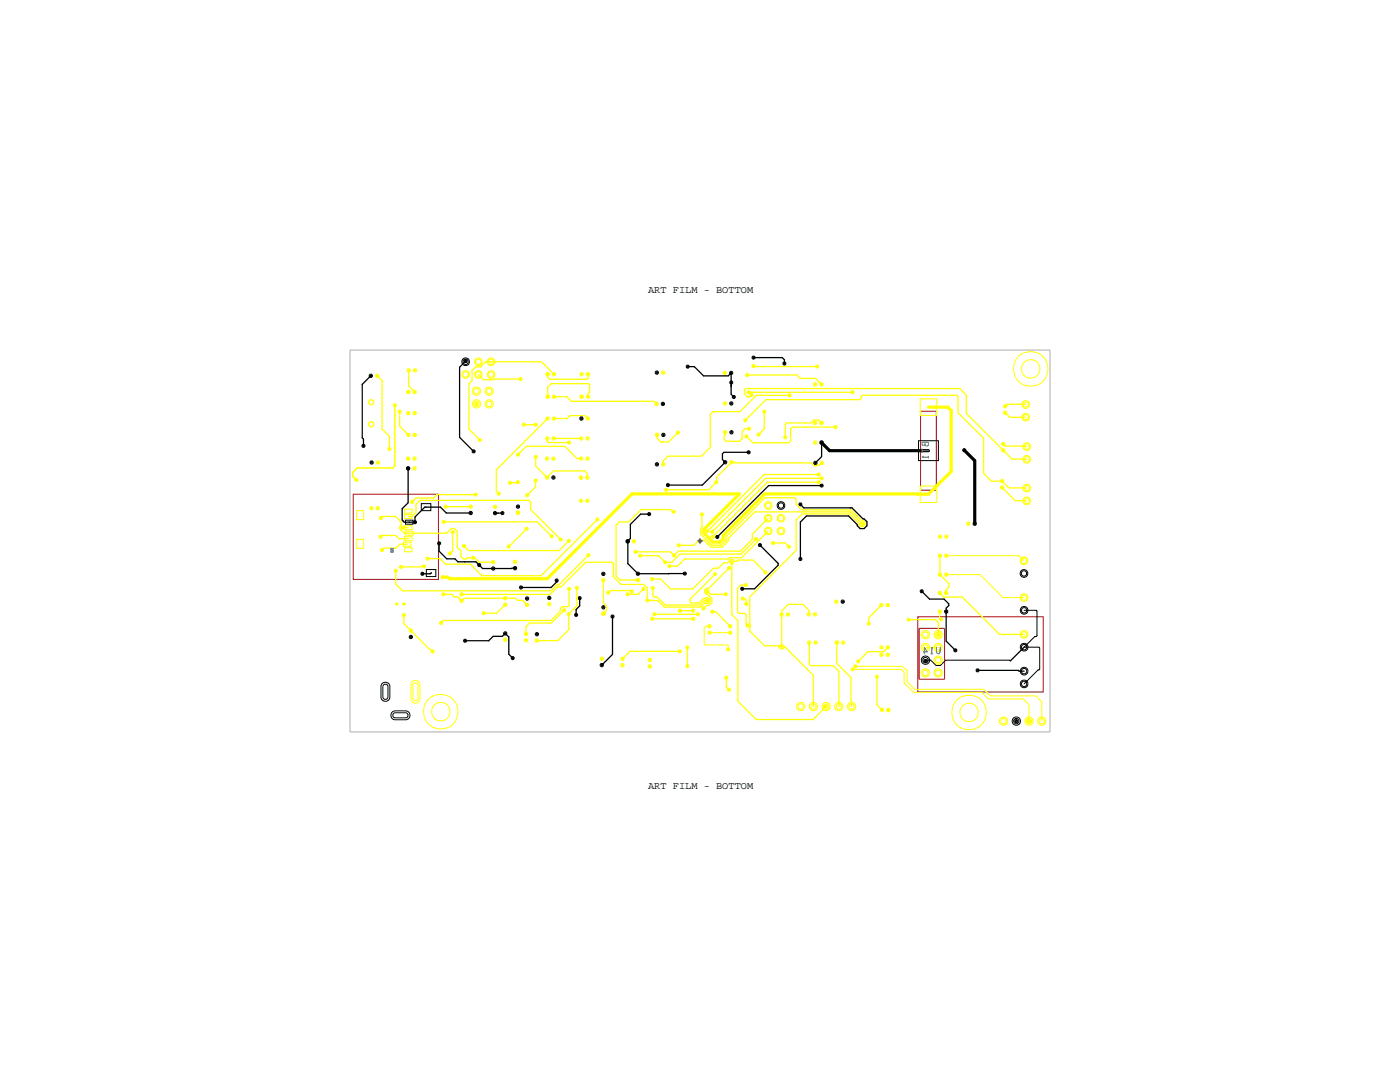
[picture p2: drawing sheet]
<svg xmlns="http://www.w3.org/2000/svg" width="279mm" height="216mm" viewBox="0 0 279 216" stroke-linecap="round" stroke-linejoin="round" font-family="sans-serif">
<defs><g id="words">
<g font-size="2.2" fill="#0097b7">
<text x="184" y="88.2" transform="rotate(90 184 88.2)">BT1</text>
<text x="187.7" y="129.2" transform="rotate(-180 187.7 129.2)">U14</text>
</g>
<g font-size="2.1">
<text x="129.3" y="58.4">ART FILM - BOTTOM</text>
<text x="129.3" y="157.5">ART FILM - BOTTOM</text>
</g>
<text font-size=".9" fill="#0097b7" x="78.5" y="110.3" transform="rotate(-90 78.5 110.3)">CN1</text>
</g></defs>
<!-- layer: Board Outline -->
<path d="M69.8 69.8h139.7zM69.8 69.8v76.2zM209.5 69.8v76.2zM69.8 146h139.7z" fill="none" stroke="#acacac" stroke-width=".2"/>
<!-- layer: Components -->
<path d="M70.5 98.6h17v17h-17zM183.7 97.8h3.2zM183.7 82.1h3.2zM183.7 82.1v15.7zM186.9 82.1v15.7zM183.2 123.1h25v15h-25zM183.4 125.4h5.1zM183.4 125.4v10.1zM183.4 135.5h5.1zM188.5 125.4v10.1z" fill="none" stroke="#a90512" stroke-width=".2"/>
<!-- layer: Nets -->
<g fill="none" stroke="#ff0" stroke-width=".2">
<path d="M75 74.8l.3-.1 .2 .1v.4l-.2 .1-.3-.1zM75.1 74.9l.2-.1 .1 .3h-.1zM81.2 78l.3-.1 .2 .1v.4l-.2 .1-.3-.1zM81.3 78h.4v.4h-.4zM81.3 73.7l.3-.1 .2 .1v.4l-.2 .1-.3-.1zM81.3 78.1h.2l.1 .2-.1 .1zM81.4 78.1h.1l.1 .2-.1 .1zM81.4 73.8l.2-.1 .1 .3-.1 .1zM82.5 78l.3-.1 .2 .1v.4l-.2 .1-.3-.1zM82.6 73.7l.2-.1 .3 .1v.4l-.3 .1-.2-.1zM82.6 78.1h.2l.1 .2-.1 .1zM82.7 73.8l.1-.1 .2 .3-.2 .1z"/>
<path d="M103.7 75.4h.4v.4h-.4zM103.8 75.6l.1-.1 .1 .2-.1 .1zM109 74.4l.3-.1 .2 .1v.5l-.2 .1-.3-.1zM109.1 78.9l.2-.1 .3 .1v.5l-.3 .1-.2-.1zM109.1 74.5h.4v.4h-.4zM109.1 74.6l.2-.1 .1 .3h-.1zM109.2 74.6l.1-.1 .1 .2-.1 .1zM109.2 79.1l.1-.1 .1 .2-.1 .1zM110.3 74.4l.3-.1 .2 .1v.5l-.2 .1-.3-.1zM110.3 78.9l.3-.1 .2 .1v.5l-.2 .1-.3-.1zM110.4 74.6l.2-.1 .1 .2-.1 .1zM110.4 79.1l.2-.1 .1 .2-.1 .1z"/>
<path d="M115.8 74.4l.3-.1 .2 .1v.5l-.2 .1-.3-.1zM115.8 78.9l.3-.1 .2 .1v.5l-.2 .1-.3-.1zM115.9 79.1l.2-.1 .1 .2-.1 .1zM115.9 74.6l.2-.1 .1 .2-.1 .1zM117.1 78.9l.2-.1 .3 .1v.5l-.3 .1-.2-.1zM117.1 74.4l.2-.1 .3 .1v.5l-.3 .1-.2-.1zM117.2 79.1l.1-.1 .2 .2-.2 .1zM117.2 74.6l.1-.1 .2 .2-.2 .1zM132.1 74.1l.3-.1 .2 .1v.5l-.2 .1-.3-.1zM132.2 74.3l.2-.1 .1 .2-.1 .1zM144.4 74.2l.2-.1 .3 .1v.4l-.3 .1-.2-.1zM144.5 74.3h.1l.2 .2-.2 .1z"/>
<path d="M148.9 74.6h.4v.4h-.4zM149 74.7h.1l.2 .2-.2 .1zM149.2 78.1h.4v.4h-.4zM149.2 78.2l.2-.1 .1 .3h-.1zM149.7 78.6h.5v.4h-.5zM149.8 78.7l.2-.1 .1 .3-.1 .1zM150.1 72.8h.5v.4h-.5zM150.2 73l.1-.1 .2 .2-.2 .1zM157.3 78.7h.5v.4h-.5zM157.4 78.8l.2-.1 .1 .3h-.1zM162.4 76.5l.3-.1 .2 .1v.4l-.2 .1-.3-.1zM162.5 76.6l.2-.1 .1 .3h-.1z"/>
<path d="M162.9 72.9h.4v.4h-.4zM162.9 73.1l.2-.1 .1 .2-.1 .1zM163.7 76.5l.3-.1 .2 .1v.4l-.2 .1-.3-.1zM163.8 76.6l.2-.1 .1 .3h-.1zM169.9 78.1h.5v.4h-.5zM170 78.2l.1-.1 .2 .3h-.2zM183.6 79.6h3.3v3.3h-3.3zM70.9 95.5h.4v.5h-.4zM71 95.7l.1-.1 .2 .2-.2 .1zM75.2 92.1l.2-.1 .3 .1v.4l-.3 .1-.2-.1zM75.3 92.2l.1-.1 .2 .3h-.2zM77.5 89.4h.5v.4h-.5z"/>
<path d="M77.6 89.5l.1-.1 .2 .3-.2 .1zM78.6 80.7h.4v.4h-.4zM78.7 80.8l.1-.1 .2 .2-.2 .1zM79.5 81.9h.5v.5h-.5zM79.6 82.1l.2-.1 .1 .2-.1 .1zM81.2 91.3l.2-.1 .3 .1v.4l-.3 .1-.2-.1zM81.2 82.2l.3-.1 .2 .1v.5l-.2 .1-.3-.1zM81.3 86.6l.2-.1 .3 .1v.4l-.3 .1-.2-.1zM81.3 91.4h.1l.2 .2-.2 .1zM81.3 82.4l.2-.1 .1 .2-.1 .1zM81.4 86.7l.1-.1 .2 .3h-.2zM82 99.9h.5v.5h-.5z"/>
<path d="M82.5 91.3l.2-.1 .3 .1v.4l-.3 .1-.2-.1zM82.5 93.2l.2-.1 .3 .1v.5l-.3 .1-.2-.1zM82.5 82.2l.3-.1 .2 .1v.5l-.2 .1-.3-.1zM82.5 86.6h.5v.4h-.5zM82.6 91.4h.1l.2 .2-.2 .1zM82.6 93.4l.1-.1 .2 .2-.2 .1zM82.6 82.4l.2-.1 .1 .2-.1 .1zM82.6 86.7l.2-.1 .1 .3-.1 .1zM82.7 86.7l.1-.1 .1 .3h-.1zM94.7 98.5h.4v.4h-.4zM94.8 98.6l.1-.1 .2 .3-.2 .1zM94.9 80.4h.4v.4h-.4z"/>
<path d="M94.9 80.5l.2-.1 .1 .3-.1 .1zM95.5 87.6h.5v.4h-.5zM95.6 87.7l.2-.1 .1 .3-.1 .1zM99.3 98.3h.5v.4h-.5zM99.4 98.4l.1-.1 .2 .3-.2 .1zM101.6 96.1h.4v.4h-.4zM101.6 96.3l.2-.1 .1 .2-.1 .1zM103.1 96h.5v.4h-.5zM103.1 90.5h.5v.4h-.5zM103.2 96.1l.2-.1 .1 .3-.1 .1zM103.2 90.6h.2l.1 .2-.1 .1zM104.3 84.5h.5v.4h-.5z"/>
<path d="M104.4 84.7l.1-.1 .2 .2-.2 .1zM105 98.6h.4v.4h-.4zM105.1 98.7h.1l.2 .2-.2 .1zM106.7 95.7h.4v.4h-.4zM106.7 84.5h.4v.4h-.4zM106.7 91h.4v.4h-.4zM106.7 95.8l.2-.1 .1 .3h-.1zM106.8 84.7l.1-.1 .2 .2-.2 .1zM106.8 91.1l.1-.1 .2 .3h-.2zM108.9 95.1l.3-.1 .2 .1v.4l-.2 .1-.3-.1zM108.9 91.3l.3-.1 .2 .1v.4l-.2 .1-.3-.1zM109 87.3l.2-.2 .3 .2v.4l-.3 .1-.2-.1z"/>
<path d="M109 83.3l.3-.1 .2 .1v.4l-.2 .1-.3-.1zM109 95.2l.2-.1 .1 .3h-.1zM109 91.4h.2l.1 .2-.1 .1zM109.1 87.4l.1-.1 .2 .3h-.2zM109.1 83.4h.2l.1 .2-.1 .1zM110.2 91.3l.2-.1 .3 .1v.4l-.3 .1-.2-.1zM110.2 87.3l.3-.2 .2 .2v.4l-.2 .1-.3-.1zM110.3 83.3l.2-.1 .3 .1v.4l-.3 .1-.2-.1zM110.3 91.4h.1l.2 .2-.2 .1zM110.4 87.4l.1-.1 .1 .3h-.1zM110.4 83.4h.1l.2 .2-.2 .1zM113.3 88.1h.5v.4h-.5z"/>
<path d="M113.4 88.2l.2-.1 .1 .3-.1 .1zM115.7 95.1l.3-.1 .2 .1v.4l-.2 .1-.3-.1zM115.7 99.7l.3-.1 .2 .1v.4l-.2 .1-.3-.1zM115.7 95.1h.5v.4h-.5zM115.7 91.3l.3-.1 .2 .1v.4l-.2 .1-.3-.1zM115.8 87.3l.2-.1 .2 .1v.4l-.2 .1-.2-.1zM115.8 95.2l.2-.1 .1 .3-.1 .1zM115.8 95.2h.2l.1 .2-.1 .1zM115.8 99.8h.2l.1 .2-.1 .1zM115.9 91.4h.1l.1 .2-.1 .1zM115.9 87.4l.1-.1 .1 .3h-.1zM117 99.7l.2-.1 .3 .1v.4l-.3 .1-.2-.1z"/>
<path d="M117 95.1l.2-.1 .3 .1v.4l-.3 .1-.2-.1zM117 91.3l.3-.1 .2 .1v.4l-.2 .1-.3-.1zM117 87.3l.3-.1 .2 .1v.4l-.2 .1-.3-.1zM117.1 83.3l.2-.1 .3 .1v.4l-.3 .1-.2-.1zM117.1 99.8h.1l.2 .2-.2 .1zM117.1 95.2h.1l.2 .2-.2 .1zM117.1 91.4h.2l.1 .2-.1 .1zM117.1 87.4l.2-.1 .1 .3h-.1zM117.2 83.4h.1l.1 .2-.1 .1zM130.8 80.4l.2-.1 .3 .1v.4l-.3 .1-.2-.1zM130.9 86.5l.2-.1 .3 .1v.5l-.3 .1-.2-.1zM130.9 80.5l.1-.1 .2 .3h-.2z"/>
<path d="M130.9 86.6h.4v.4h-.4zM131 86.7l.1-.1 .2 .2-.2 .1zM132.1 92.4l.3-.1 .2 .1v.5l-.2 .1-.3-.1zM132.2 92.6l.2-.1 .1 .2-.1 .1zM132.7 97.5h.5v.4h-.5zM132.8 97.6h.1l.2 .2-.2 .1zM135.1 86.1h.4v.4h-.4zM135.2 86.2l.1-.1 .1 .3-.1 .1zM142.7 96h.5v.4h-.5zM142.8 96.1l.2-.1 .1 .3-.1 .1zM144.4 80.3l.3-.1 .2 .1v.4l-.2 .1-.3-.1zM144.5 86l.2-.1 .3 .1v.5l-.3 .1-.2-.1z"/>
<path d="M144.5 80.4h.2l.1 .2-.1 .1zM144.6 86.2l.1-.1 .1 .2-.1 .1zM145.7 92l.3-.1 .2 .1v.5l-.2 .1-.3-.1zM145.9 92.2l.1-.1 .1 .2-.1 .1zM148.5 83.7h.5v.4h-.5zM148.6 83.8l.1-.1 .2 .3h-.2zM148.7 86.9h.5v.4h-.5zM148.8 87l.2-.1 .1 .3h-.1zM149.3 85.3h.4v.5h-.4zM149.3 85.5l.2-.1 .1 .2-.1 .1zM151.2 86.5h.4v.4h-.4zM151.3 86.6l.1-.1 .1 .3-.1 .1z"/>
<path d="M152.3 81.9h.5v.4h-.5zM152.4 82.1l.1-.1 .2 .2-.2 .1zM156.5 87h.4v.5h-.4zM156.6 87.2l.1-.1 .2 .2-.2 .1zM162.4 84.2l.3-.1 .2 .1v.4l-.2 .1-.3-.1zM162.4 88.1l.3-.1 .2 .1v.4l-.2 .1-.3-.1zM162.5 84.3l.2-.1 .1 .3h-.1zM162.5 88.2h.2l.1 .2-.1 .1zM163.2 96h.4v.4h-.4zM163.2 94.5h.4v.4h-.4zM163.3 96.1h.1l.1 .2-.1 .1zM163.3 94.6l.1-.1 .1 .3-.1 .1z"/>
<path d="M163.7 84.2l.3-.1 .2 .1v.4l-.2 .1-.3-.1zM163.7 92.1l.3-.1 .2 .1v.5l-.2 .1-.3-.1zM163.8 95.2h.4v.5h-.4zM163.8 84.3l.2-.1 .1 .3h-.1zM163.8 95.4l.2-.1 .1 .2-.1 .1zM163.9 92.3l.1-.1 .1 .2-.1 .1zM166.5 85h.5v.4h-.5zM166.6 85.1h.2l.1 .2-.1 .1zM183.6 97h3.3v3.3h-3.3zM199.7 95.8l.3-.1 .2 .1v.4l-.2 .1-.3-.1zM199.7 97.1l.3-.1 .2 .1v.4l-.2 .1-.3-.1zM199.9 95.9h.1l.1 .2-.1 .1z"/>
<path d="M199.9 97.2l.1-.1 .1 .3h-.1zM200 88.4l.2-.1 .3 .1v.4l-.3 .1-.2-.1zM200 89.6l.2-.1 .3 .1v.5l-.3 .1-.2-.1zM200.1 88.5l.1-.1 .2 .3h-.2zM200.1 89.8l.1-.1 .2 .2-.2 .1zM200.4 80.8l.2-.1 .3 .1v.5l-.3 .1-.2-.1zM200.4 82.1l.2-.1 .3 .1v.5l-.3 .1-.2-.1zM200.5 81l.1-.1 .1 .3h-.1zM200.5 82.3l.1-.1 .1 .2-.1 .1zM204.8 99.9h.1M204.8 99.9h.1zM71.2 107.6h1.4v1.8h-1.4z"/>
<path d="M71.2 101.9h1.4v1.8h-1.4zM73.9 101.2l.2-.1 .3 .1v.4l-.3 .1-.2-.1zM74 101.3h.1l.2 .2-.2 .1zM75.1 101.2l.3-.1 .2 .1v.4l-.2 .1-.3-.1zM75.3 101.3h.1l.1 .2-.1 .1zM75.7 106.9h.5v.4h-.5zM75.8 103.2h.4v.4h-.4zM75.8 107h.1l.2 .2-.2 .1zM75.9 103.3l.1-.1 .1 .3h-.1zM76 109.6h.5v.4h-.5zM76.1 109.7l.1-.1 .2 .2-.2 .1zM78.8 113.7h.4v.4h-.4z"/>
<path d="M78.8 113.8l.2-.1 .1 .3h-.1zM79.8 112.9h.4v.4h-.4zM79.9 113h.1l.2 .2-.2 .1zM80.1 105.1h.5v.4h-.5zM80.2 105.2l.1-.1 .2 .3-.2 .1zM80.5 108.2h1.5v.8h-1.5zM80.7 104.9h1.5v.8h-1.5zM80.7 101.6h1.5v.8h-1.5zM80.7 109.3h1.5v.8h-1.5zM80.7 107.1h1.5v.8h-1.5zM80.7 102.7h1.5v.8h-1.5zM80.9 106h1.5v.8h-1.5z"/>
<path d="M82.1 100.1l.2-.1 .1 .2-.1 .1zM84.4 112.8h.4v.4h-.4zM84.5 112.9h.1l.2 .2-.2 .1zM85.1 111.3h.5v.4h-.5zM85.2 111.4l.1-.1 .2 .2-.2 .1zM88.1 115h.5v.4h-.5zM88.2 115.1l.1-.1 .2 .2-.2 .1zM88.3 118.4h.4v.4h-.4zM88.3 103.9h.5v.4h-.5zM88.3 118.5l.2-.1 .1 .3-.1 .1zM88.4 104h.1l.2 .2-.2 .1zM88.7 100.9h.5v.4h-.5z"/>
<path d="M88.8 101l.1-.1 .2 .3-.2 .1zM89.6 110.2h.5v.4h-.5zM89.7 110.4l.1-.1 .2 .2-.2 .1zM90.1 106h.5v.4h-.5zM90.2 106.1l.2-.1 .1 .3-.1 .1zM91.9 118.4l.2-.1 .3 .1v.4l-.3 .1-.2-.1zM91.9 119.6l.2-.1 .3 .1v.5l-.3 .1-.2-.1zM92 118.5h.1l.1 .2-.1 .1zM92 119.8l.1-.1 .1 .2-.1 .1zM92.4 108.8h.4v.4h-.4zM92.5 108.9l.1-.1 .2 .2-.2 .1zM93.7 100.9l.2-.1 .3 .1v.4l-.3 .1-.2-.1z"/>
<path d="M93.8 101l.1-.1 .2 .3h-.2zM94.2 111.1h.4v.4h-.4zM94.3 111.2l.1-.1 .2 .3-.2 .1zM98.2 111.9l.2-.1 .3 .1v.5l-.3 .1-.2-.1zM98.3 112.1l.1-.1 .2 .2-.2 .1zM98.6 100.9l.2-.1 .2 .1v.5l-.2 .1-.2-.1zM98.7 101.1l.1-.1 .1 .2-.1 .1zM100.6 119.1l.2-.1 .3 .1v.5l-.3 .1-.2-.1zM100.7 119.3l.1-.1 .2 .2-.2 .1zM101.3 108.8h.5v.4h-.5zM101.4 109l.1-.1 .2 .2-.2 .1zM102.5 111.9l.3-.1 .2 .1v.4l-.2 .1-.3-.1z"/>
<path d="M102.6 112h.2l.1 .2-.1 .1zM103.1 102.1l.3-.1 .2 .1v.5l-.2 .1-.3-.1zM103.1 102.1h.5v.4h-.5zM103.2 102.2l.2-.1 .1 .2-.1 .1zM103.2 102.3l.2-.1 .1 .2-.1 .1zM104.9 105.3h.4v.4h-.4zM105 105.4l.1-.1 .2 .3-.2 .1zM109.9 106.8h.4v.4h-.4zM109.9 106.9h.2l.1 .2-.1 .1zM111.7 107.4h.4v.5h-.4zM111.8 107.6l.1-.1 .2 .2-.2 .1zM113.3 107.7h.4v.4h-.4z"/>
<path d="M113.3 117.3h.5v.4h-.5zM113.4 107.8h.1l.2 .2-.2 .1zM113.4 117.4l.2-.1 .1 .3-.1 .1zM114.9 117.1h.5v.4h-.5zM115 117.2l.1-.1 .2 .3-.2 .1zM117.2 110.6h.5v.4h-.5zM117.3 110.7l.1-.1 .2 .3h-.2zM119 103.4h.4v.5h-.4zM119.1 103.6l.1-.1 .2 .2-.2 .1zM120.2 115.6l.2-.2 .3 .2v.4l-.3 .1-.2-.1zM120.3 115.7l.1-.1 .1 .3h-.1zM121.2 118h.4v.4h-.4z"/>
<path d="M121.2 118.2l.2-.1 .1 .2-.1 .1zM125 118.4h.5v.4h-.5zM125.1 118.5l.2-.1 .1 .3h-.1zM125.8 117.8h.5v.4h-.5zM125.9 117.9h.2l.1 .2-.1 .1zM126.3 107.8l.2-.1 .3 .1v.4l-.3 .2-.2-.2zM126.4 107.9h.1l.2 .2-.2 .1zM126.6 109.9h.5v.4h-.5zM126.7 110h.1l.2 .2-.2 .1zM127.1 115.5l.2-.1 .3 .1v.5l-.3 .1-.2-.1zM127.2 115.7l.1-.1 .1 .2-.1 .1zM127.6 110.7h.4v.4h-.4z"/>
<path d="M127.6 110.8l.2-.1 .1 .3h-.1zM128.2 117.3h.5v.4h-.5zM128.3 117.4h.1l.2 .2-.2 .1zM128.9 119.6h.5v.4h-.5zM129 119.7h.2l.1 .2-.1 .1zM129.9 115.3h.5v.5h-.5zM130 115.5l.1-.1 .2 .2-.2 .1zM130.1 117.1h.4v.4h-.4zM130.1 117.2h.2l.1 .2-.1 .1zM132.5 112h.5v.4h-.5zM132.6 112.1l.1-.1 .2 .3-.2 .1zM133.4 112.8h.4v.4h-.4z"/>
<path d="M133.4 112.9l.2-.1 .1 .2-.1 .1zM134.2 101.9h.5v.4h-.5zM134.3 110.6h.4v.4h-.4zM134.3 102l.2-.1 .1 .3-.1 .1zM134.4 110.7h.1l.2 .2-.2 .1zM135.2 108.6h.5v.4h-.5zM135.3 108.7l.1-.1 .2 .3-.2 .1zM139.9 102.4h.4v.5h-.4zM139.9 102.6l.2-.1 .1 .2-.1 .1zM140.9 119.6h.4v.4h-.4zM141 105.8h.4v.4h-.4zM141 119.8l.1-.1 .2 .2-.2 .1z"/>
<path d="M141 117.8h.4v.4h-.4zM141 105.9l.2-.1 .1 .3-.1 .1zM141 117.9l.2-.1 .1 .3h-.1zM141.9 105.9h.5v.4h-.5zM142 106h.1l.2 .2-.2 .1zM142 106.9h.5v.4h-.5zM142.1 107l.2-.1 .1 .3-.1 .1zM142.5 114.4h.4v.4h-.4zM142.6 114.5l.1-.1 .2 .2-.2 .1zM144.6 118.4h.4v.4h-.4zM144.7 118.5l.1-.1 .2 .3h-.2zM145.3 113.1h.4v.5h-.4z"/>
<path d="M145.3 113.3l.2-.1 .1 .2-.1 .1zM145.8 112h.5v.5h-.5zM145.9 112.2l.1-.1 .2 .2-.2 .1zM148 119.2h.5v.5h-.5zM148.1 119.4l.1-.1 .2 .2-.2 .1zM148.6 116.5h.5v.5h-.5zM148.7 116.7l.1-.1 .2 .2-.2 .1zM150.7 107.3h.4v.5h-.4zM150.8 107.5l.1-.1 .2 .2-.2 .1zM152.5 114h.5v.4h-.5zM152.6 114.1h.2l.1 .2-.1 .1zM154 108.1h.5v.5h-.5z"/>
<path d="M154.1 108.3l.2-.1 .1 .2-.1 .1zM157.2 108.9h.5v.4h-.5zM157.3 109l.2-.1 .1 .3-.1 .1zM166.7 119.8l.2-.1 .3 .1v.5l-.3 .1-.2-.1zM166.8 120l.1-.1 .2 .2-.2 .1zM171.8 104.3h.5v.4h-.5zM171.9 104.4l.2-.1 .1 .3-.1 .1zM187.3 118.1l.2-.1 .3 .1v.4l-.3 .1-.2-.1zM187.3 114.4l.3-.1 .2 .1v.5l-.2 .1-.3-.1zM187.3 110.7l.3-.1 .2 .1v.4l-.2 .1-.3-.1zM187.4 106.9l.2-.2 .3 .2v.4l-.3 .1-.2-.1zM187.4 118.2h.1l.2 .2-.2 .1z"/>
<path d="M187.4 114.6l.2-.1 .1 .2-.1 .1zM187.4 110.8l.2-.1 .1 .3h-.1zM187.5 107l.1-.1 .1 .3h-.1zM188.6 118.1l.2-.1 .3 .1v.4l-.3 .1-.2-.1zM188.6 114.4l.2-.1 .3 .1v.5l-.3 .1-.2-.1zM188.6 110.7l.2-.1 .3 .1v.4l-.3 .1-.2-.1zM188.6 106.9l.3-.2 .2 .2v.4l-.2 .1-.3-.1zM188.7 118.2h.1l.2 .2-.2 .1zM188.7 114.6l.1-.1 .2 .2-.2 .1zM188.7 110.8l.1-.1 .2 .3h-.2zM188.7 107l.2-.1 .1 .3h-.1zM188.8 114.7h6.8z"/>
<path d="M188.8 110.9h14.5zM193 104.3l.3-.1 .2 .1v.4l-.2 .1-.3-.1zM193.1 104.4l.2-.1 .1 .3-.1 .1zM195.6 114.7l4.6 4.5zM200.2 119.2h4.2zM203.3 110.9l.1 .2zM203.4 111.1h.1M203.5 111.1l.9 .8zM79 120.4h.4v.3h-.4zM79 120.4l.2-.1 .1 .3-.1 .1zM80.4 122.5h.4v.5h-.4zM80.4 122.7l.2-.1 .1 .2-.1 .1z"/>
<path d="M80.5 120.4h.3v.3h-.3zM80.5 120.4l.1-.1 .2 .3-.2 .1zM81.7 125.6l.3-.1 .2 .1v.5l-.2 .1-.3-.1zM81.9 125.8l.1-.1 .1 .2-.1 .1zM82.4 135.9a.9 .9 0 0 1 1.4 .7v2.8a.89 .89 0 0 1-.9 .9 .89 .89 0 0 1-.9-.9v-2.8l.1-.4zM82.5 136.4l.6-.1 .2 .1 .1 .4v2.5l-.1 .3-.2 .2-.6-.2-.1-.3zM86.1 129.8h.5v.4h-.5zM86.2 129.9l.2-.1 .1 .3-.1 .1zM87.8 124.1h.4v.4h-.4zM87.9 124.2l.1-.1 .2 .3-.2 .1zM96.3 122.1h.4v.5h-.4zM96.4 122.3l.1-.1 .2 .2-.2 .1z"/>
<path d="M100.6 127.4l.2-.1 .3 .1v.5l-.3 .1-.2-.1zM100.6 120.4l.2-.1 .3 .1v.5l-.3 .1-.2-.1zM100.7 127.6l.1-.1 .2 .2-.2 .1zM100.7 120.6l.1-.1 .2 .2-.2 .1zM104.7 127.5l.3-.1 .2 .1v.5l-.2 .1-.3-.1zM104.7 126.3l.3-.1 .2 .1v.4l-.2 .1-.3-.1zM104.8 127.7l.2-.1 .1 .2-.1 .1zM104.8 126.4l.2-.1 .1 .3-.1 .1zM104.9 120.5l.3-.1 .2 .1v.4l-.2 .1-.3-.1zM105.1 120.6l.1-.1 .1 .3-.1 .1zM106.9 127.6l.2-.1 .3 .1v.4l-.3 .1-.2-.1zM107 127.7h.1l.2 .2-.2 .1z"/>
<path d="M109.4 120.3l.2-.1 .3 .1v.5l-.3 .1-.2-.1zM109.5 120.5l.1-.1 .2 .2-.2 .1zM112.4 121.6h.4v.4h-.4zM112.4 121.7l.2-.1 .1 .2-.1 .1zM113.3 122.3h.4v.5h-.4zM113.3 122.5l.2-.1 .1 .2-.1 .1zM119.8 131.2l.3-.1 .2 .1v.5l-.2 .1-.3-.1zM120 131.4l.1-.1 .1 .2-.1 .1zM120.2 122.2l.2-.1 .3 .1v.5l-.3 .1-.2-.1zM120.2 122.2h.5v.5h-.5zM120.3 122.4l.1-.1 .2 .2-.2 .1zM124 131.2l.2-.1 .3 .1v.5l-.3 .1-.2-.1z"/>
<path d="M124 132.5l.2-.1 .3 .1v.5l-.3 .1-.2-.1zM124.1 131.4l.1-.1 .2 .2-.2 .1zM124.1 132.7l.1-.1 .2 .2-.2 .1zM129.4 132.7l.3-.1 .2 .1v.5l-.2 .1-.3-.1zM129.4 131.5l.3-.1 .2 .1v.4l-.2 .1-.3-.1zM129.5 132.9l.2-.1 .1 .2-.1 .1zM129.5 131.6l.2-.1 .1 .3-.1 .1zM129.9 123.3h.5v.4h-.5zM130 123.4l.2-.1 .1 .3h-.1zM130.4 122.4h.4v.4h-.4zM130.5 122.5l.1-.1 .2 .3h-.2zM135.4 129.8h.5v.4h-.5z"/>
<path d="M135.5 121.6h.4v.5h-.4zM135.5 129.9l.2-.1 .1 .3h-.1zM135.5 121.8l.2-.1 .1 .2-.1 .1zM136.9 129h.5v.4h-.5zM136.9 132.7h.5v.4h-.5zM137 129.1l.2-.1 .1 .3-.1 .1zM137 132.9l.2-.1 .1 .2-.1 .1zM138.1 121.6h.5v.5h-.5zM138.1 123.3h.5v.4h-.5zM138.2 121.8l.1-.1 .2 .2-.2 .1zM138.2 123.4l.2-.1 .1 .3h-.1zM139 122.4h.5v.4h-.5z"/>
<path d="M139.1 122.5l.1-.1 .2 .3h-.2zM140.2 121.2h.4v.4h-.4zM140.3 121.3h.1l.1 .2-.1 .1zM140.5 128.5l.3 .2zM140.5 125.3v3.2zM140.8 128.7h4.4zM140.8 125h.8zM140.8 125l-.3 .3zM141.4 124.7l.2-.1 .2 .1v.5l-.2 .1-.2-.1zM141.4 126l.2-.1 .2 .1v.5l-.2 .1-.2-.1zM141.5 124.9l.1-.1 .1 .2-.1 .1zM141.5 126.2l.1-.1 .1 .2-.1 .1z"/>
<path d="M141.6 126.2h3.6zM141.9 121.9h.5v.4h-.5zM142 122l.2-.1 .1 .2-.1 .1zM144.7 135h.5v.4h-.5zM144.8 135.2l.2-.1 .1 .2-.1 .1zM145.1 129.4h.5v.4h-.5zM145.2 128.7l.1 .1zM145.2 129.5l.1-.1 .2 .3h-.2zM145.2 126.2h.1M145.2 126.2h.5zM145.2 137.4h.5v.4h-.5zM145.3 137.5h.2l.1 .2-.1 .1z"/>
<path d="M145.3 128.8v.8zM145.5 124.7l.2-.1 .3 .1v.5l-.3 .1-.2-.1zM145.5 126l.2-.1 .3 .1v.5l-.3 .1-.2-.1zM145.6 124.9l.1-.1 .2 .2-.2 .1zM145.6 126.2l.1-.1 .2 .2-.2 .1zM148.7 120.3h.5v.4h-.5zM148.8 120.4l.1-.1 .2 .3-.2 .1zM149 124.6h.4v.4h-.4zM149 124.7h.2l.1 .2-.1 .1zM155.7 122.4l.3-.1 .2 .1v.4l-.2 .1-.3-.1zM155.8 128.7h.4v.4h-.4zM155.8 122.5h.2l.1 .2-.1 .1z"/>
<path d="M155.9 128.8l.1-.1 .2 .3-.2 .1zM157 122.4l.3-.1 .2 .1v.4l-.2 .1-.3-.1zM157.1 122.5h.2l.1 .2-.1 .1zM161.1 122.4l.3-.1 .2 .1v.4l-.2 .1-.3-.1zM161.2 128l.3-.1 .2 .1v.4l-.2 .1-.3-.1zM161.2 122.5l.2-.1 .1 .3h-.1zM161.4 128.1h.1l.1 .2-.1 .1zM162.4 122.4l.3-.1 .2 .1v.4l-.2 .1-.3-.1zM162.5 128l.3-.1 .2 .1v.4l-.2 .1-.3-.1zM162.5 122.5l.2-.1 .1 .3h-.1zM162.6 128.1h.2l.1 .2-.1 .1zM166.8 128l.2-.1 .3 .1v.4l-.3 .1-.2-.1z"/>
<path d="M166.8 128h.4v.4h-.4zM166.9 128.1l.1-.1 .2 .3-.2 .1zM166.9 128.1h.1l.1 .2-.1 .1zM168 128l.3-.1 .2 .1v.4l-.2 .1-.3-.1zM168.1 128.1h.2l.1 .2-.1 .1zM169.9 133.4h.5v.4h-.5zM170 133.5l.2-.1 .1 .2-.1 .1zM170.2 133.6h9.7zM170.5 132.7h.4v.5h-.4zM170.5 132.9l.2-.1 .1 .2-.1 .1zM170.7 133h9.4zM171.1 131.7h.4v.5h-.4z"/>
<path d="M171.1 131.9l.2-.1 .1 .2-.1 .1zM173.2 124.2h.4v.4h-.4zM173.2 124.3h.2l.1 .2-.1 .1zM174.8 134.8h.4v.4h-.4zM174.9 135l.1-.1 .2 .2-.2 .1zM175.6 120.5l.3-.1 .2 .1v.5l-.2 .1-.3-.1zM175.7 130.4l.2-.1 .3 .1v.5l-.3 .1-.2-.1zM175.7 129l.2-.2 .3 .2v.4l-.3 .1-.2-.1zM175.8 120.7l.1-.1 .1 .2-.1 .1zM175.8 130.6l.1-.1 .1 .2-.1 .1zM175.8 129.1l.1-.1 .1 .3h-.1zM176.9 120.5l.3-.1 .2 .1v.5l-.2 .1-.3-.1z"/>
<path d="M176.9 129l.3-.2 .2 .2v.4l-.2 .1-.3-.1zM176.9 130.4l.3-.1 .2 .1v.5l-.2 .1-.3-.1zM177 120.7l.2-.1 .1 .2-.1 .1zM177 129.1l.2-.1 .1 .3h-.1zM177 130.6l.2-.1 .1 .2-.1 .1zM179.9 133.6l.5 .5zM180.1 133l.9 .9zM180.4 136.3l1.9 1.9zM180.4 134.1v2.2zM181 136l1.6 1.5zM181 133.9v2.1zM181.1 123.4h.4v.5h-.4z"/>
<path d="M181.2 123.6l.1-.1 .2 .2-.2 .1zM182.3 138.2h13.6zM182.6 137.5h13.7zM187 126.4h.5v.5h-.5zM187.1 126.6l.2-.1 .1 .2-.1 .1zM187.3 121.8l.3-.1 .2 .1v.5l-.2 .1-.3-.1zM187.4 122l.2-.1 .1 .2-.1 .1zM187.6 123.3l.2 .3zM187.6 122v1.3zM187.6 123.4h.4v.4h-.4zM187.7 123.5l.1-.1 .2 .3h-.2zM195.9 138.2l1.3 1.3z"/>
<path d="M196.3 137.5l1.3 1.4zM197.2 139.5h7zM197.6 138.9h9.1zM204.2 139.5l1.2 1.1zM206.7 138.9l1.2 1.2zM164.6 140.8h.4v.4h-.4zM164.7 140.9l.1-.1 .2 .3h-.2zM175.8 141.4l.2-.1 .3 .1v.5l-.3 .1-.2-.1zM175.9 141.6l.1-.1 .2 .2-.2 .1zM177 141.4l.3-.1 .2 .1v.5l-.2 .1-.3-.1zM177.1 141.5h.4v.5h-.4zM177.1 141.7l.2-.1 .1 .2-.1 .1z"/>
<path d="M177.2 141.6l.1-.1 .1 .2-.1 .1zM205.1 143.7h.5v.4h-.5zM205.2 143.8l.2-.1 .1 .3-.1 .1zM205.4 140.6v3.3zM207.9 140.1v3.8z"/>
<circle cx="92.9" cy="74.7" r=".54"/>
<circle cx="92.9" cy="74.7" r=".77"/>
<circle cx="95.1" cy="78.1" r=".54"/>
<circle cx="95.1" cy="78.1" r=".83"/>
<circle cx="95.5" cy="72.2" r=".54"/>
<circle cx="95.5" cy="74.7" r=".54"/>
<circle cx="95.5" cy="74.7" r=".77"/>
<circle cx="95.5" cy="72.2" r=".77"/>
<circle cx="97.6" cy="78.1" r=".54"/>
<circle cx="97.6" cy="78.1" r=".83"/>
<circle cx="98" cy="72.2" r=".54"/>
<circle cx="98" cy="74.7" r=".54"/>
<circle cx="98" cy="72.2" r=".77"/>
<circle cx="98" cy="74.7" r=".77"/>
<circle cx="205.7" cy="73.6" r="3.5"/>
<circle cx="205.7" cy="73.6" r="1.84"/>
<circle cx="74.1" cy="84.7" r=".5"/>
<circle cx="74.1" cy="80.3" r=".5"/>
<circle cx="95.1" cy="80.6" r=".54"/>
<circle cx="95.1" cy="80.6" r=".83"/>
<circle cx="97.6" cy="80.6" r=".54"/>
<circle cx="97.6" cy="80.6" r=".83"/>
<circle cx="204.7" cy="83.3" r=".54"/>
<circle cx="204.7" cy="80.7" r=".54"/>
<circle cx="204.7" cy="80.7" r=".77"/>
<circle cx="204.7" cy="83.3" r=".77"/>
<circle cx="204.9" cy="97.4" r=".54"/>
<circle cx="204.9" cy="99.9" r=".54"/>
<circle cx="204.9" cy="99.9" r=".77"/>
<circle cx="204.9" cy="97.4" r=".77"/>
<circle cx="204.9" cy="89.1" r=".54"/>
<circle cx="204.9" cy="91.7" r=".54"/>
<circle cx="204.9" cy="89.1" r=".77"/>
<circle cx="204.9" cy="91.7" r=".77"/>
<circle cx="153.3" cy="100.9" r=".54"/>
<circle cx="153.3" cy="103.4" r=".54"/>
<circle cx="153.3" cy="106" r=".54"/>
<circle cx="153.3" cy="106" r=".77"/>
<circle cx="153.3" cy="103.4" r=".77"/>
<circle cx="153.3" cy="100.9" r=".77"/>
<circle cx="155.9" cy="106" r=".54"/>
<circle cx="155.9" cy="103.4" r=".54"/>
<circle cx="155.9" cy="103.4" r=".77"/>
<circle cx="155.9" cy="106" r=".77"/>
<circle cx="204.4" cy="111.9" r=".54"/>
<circle cx="204.4" cy="111.9" r=".77"/>
<circle cx="204.4" cy="119.2" r=".54"/>
<circle cx="204.4" cy="119.2" r=".77"/>
<circle cx="184.7" cy="126.7" r=".54"/>
<circle cx="184.7" cy="134.3" r=".54"/>
<circle cx="184.7" cy="126.7" r=".83"/>
<circle cx="184.7" cy="129.2" r=".83"/>
<circle cx="184.7" cy="134.3" r=".83"/>
<circle cx="187.2" cy="126.7" r=".54"/>
<circle cx="187.2" cy="134.3" r=".54"/>
<circle cx="187.2" cy="131.7" r=".54"/>
<circle cx="187.2" cy="134.3" r=".83"/>
<circle cx="187.2" cy="126.7" r=".83"/>
<circle cx="187.2" cy="131.7" r=".83"/>
<circle cx="187.2" cy="129.2" r=".83"/>
<circle cx="204.4" cy="126.6" r=".54"/>
<circle cx="204.4" cy="126.6" r=".77"/>
<circle cx="88" cy="142" r="3.5"/>
<circle cx="88" cy="142" r="1.84"/>
<circle cx="159.8" cy="141" r=".54"/>
<circle cx="159.8" cy="141" r=".83"/>
<circle cx="162.3" cy="141" r=".54"/>
<circle cx="162.3" cy="141" r=".83"/>
<circle cx="164.9" cy="141" r=".54"/>
<circle cx="164.9" cy="141" r=".83"/>
<circle cx="167.4" cy="141" r=".54"/>
<circle cx="167.4" cy="141" r=".83"/>
<circle cx="169.9" cy="141" r=".54"/>
<circle cx="170" cy="141" r=".83"/>
<circle cx="193.4" cy="142.2" r="3.5"/>
<circle cx="193.4" cy="142.2" r="1.84"/>
<circle cx="200.3" cy="143.9" r=".54"/>
<circle cx="200.3" cy="143.9" r=".83"/>
<circle cx="205.4" cy="143.9" r=".54"/>
<circle cx="205.4" cy="143.9" r=".83"/>
<circle cx="207.9" cy="143.9" r=".54"/>
<circle cx="207.9" cy="143.9" r=".83"/>
</g>
<g fill="none" stroke="#ff0" stroke-width=".25">
<path d="M75.3 75l1 1zM76.3 76v9.6zM81.5 78.2h.1M81.6 77l1.2 1.2zM81.6 73.9v3.1zM93.6 76.6l.6-.6zM93.6 76.6v9zM94.2 74l.7-.8zM94.2 74v2zM94.9 73.2h1zM95.5 74.7l1 1.1zM95.9 73.2l1-1z"/>
<path d="M96.5 75.8h1.9zM96.9 72.2h1.1zM98 72.2h10.1zM98.6 75.6h5.3zM98.6 75.6l-.2 .2zM108.1 72.2l2.5 2.5zM109.3 75.3l.4 .4zM109.3 74.7v.6zM109.3 77.3v1.9zM109.7 75.7h7.5zM110 76.6h7.5zM110 76.6l-.7 .7z"/>
<path d="M110.6 79.2h2.5zM113.1 79.2l.9 .9zM117.3 78.6l.4-.4zM117.3 78.6v.6zM117.3 74.7h.1M117.4 75.5l-.2 .2zM117.4 74.7v.8zM117.5 76.6l.2 .2zM117.7 76.8v1.4zM148.6 78.6l.6 .6zM148.6 77.8v.8zM148.8 77.5l-.2 .3z"/>
<path d="M148.8 77.5h42.7zM149.1 74.8h9.9zM149.2 79.2h.4zM149.4 78.3h.3zM149.6 79.2l.4-.4zM149.7 78.2h.1M149.7 78.2h.5zM150.2 78.3h.1M150.2 78.3h19.9zM150.3 73l.2 .1zM150.5 73.1h12.6zM150.9 78.9h6.7z"/>
<path d="M152.9 79.7h18.7zM152.9 79.7l-4.2 4.2zM159 74.8l.7 .7zM159.7 75.5h3.1zM162.8 75.5l1.2 1.2zM171.6 79.7l.3-.2zM171.9 79.1l.2-.2zM171.9 79.1v.4zM172.1 78.9h18.8zM190.9 78.9l.3 .2zM191.2 79.1v3.3zM191.5 77.5l1.3 1.3z"/>
<path d="M192.8 78.8v3.7zM76.3 85.6l1.4 1.5zM77.7 87.1v2.5zM79.8 85l1.7 1.8zM79.8 82.1v2.9zM82.8 86.8h.1M83 99.4h3.6zM83.8 99.8h21.8zM83.8 99.8l-.8 .9zM86.6 99.4l.6-.7zM87.2 98.7h7.7zM93.6 85.6l2.2 2.2z"/>
<path d="M99 98l.5 .5zM99 93.7l10.3-10.2zM99 93.7v4.3zM101.8 96.3h1.4zM103.2 96.3l.2-.1zM103.4 90.7l1.6-1.6zM104.5 84.7h2.4zM105 89.1h7.7zM105.6 99.8l.3 .4zM106.9 97.1l-1.7 1.7zM106.9 95.9v1.2zM106.9 93l2.3 2.3z"/>
<path d="M106.9 91.2v1.8zM109.2 95.3l1.3-1.3zM109.2 88.1l.3 .2zM109.2 87.5v.6zM109.5 88.3h4.1zM110.5 94h6.2zM110.5 87.5h.6zM110.5 83.5h2.7zM111.1 87.5h.1M111.1 87.5h4.9zM112.7 89.1l2.5 2.4zM113.7 82.9l-.5 .6z"/>
<path d="M113.7 82.9h3zM114 80.1h16.5zM115.2 91.5h.8zM116.7 94l.5 .5zM116.7 82.9l.6 .6zM117.2 94.5v.8zM130.5 80.1l.5 .5zM131.1 87.4l.8 .8zM131.1 86.8v.6zM131.9 88.2h1.5zM132.4 91.9l.9-.9zM132.4 91.9v.8z"/>
<path d="M132.9 97.7h8.5zM133.3 91h6.7zM135.3 86.3l-1.9 1.9zM140 91l1.7-1.7zM141.4 97.7l1.6-1.5zM141.7 82.7l.6-.6zM141.7 82.7v6.6zM142.3 82.1h5.4zM143 95.3v.9zM144.5 87.7l.4 .3zM144.5 87v.7zM144.7 86.8l-.2 .2z"/>
<path d="M144.7 86.3v.5zM144.9 88h2.7zM146 92.2l-3 3.1zM146 92.2h.6zM146.6 92.2l.1 .2zM146.7 92.4h15.2zM147.6 88l.5-.5zM147.7 82.1l3.2-3.2zM148.1 86.1l.6-.6zM148.1 86.1v1.4zM148.7 85.5h.8zM149 87.1l1.2 1.2z"/>
<path d="M150.2 88.3h7.2zM152.5 94.7h10.9zM152.5 85.6l-1.1 1.1zM152.5 82.1v3.5zM152.7 99.3h5.9zM152.7 99.3l-7.8 7.8zM152.8 95.4l-10.3 10.3zM152.8 95.4h11.2zM153.1 96.2h10.3zM156.7 84.7l.3-.3zM156.7 84.7v2.5zM157 84.4h4.9z"/>
<path d="M157.4 88.3l.4-.4zM157.8 85.6l.4-.4zM157.8 85.6v2.3zM158.2 85.2h8.6zM158.6 99.3l.3 .3zM158.9 99.6v1zM161.9 84.4l.5-.6zM161.9 92.4l.6 .6zM162.4 83.8h1zM162.5 93h.5zM163.1 92.8h.5zM163.1 92.8l-.1 .2z"/>
<path d="M163.4 83.8l.6 .6zM164 92.4l-.4 .4zM191.2 82.4l5.1 5.1zM192.8 82.5l7.4 7.4zM196.3 94.4l1.6 1.6zM196.3 87.5v6.9zM197.9 96h2.1zM200 96l1.3 1.4zM200 97.3l2.6 2.6zM200.2 89.9l1.8 1.7zM200.2 88.6l.4 .4zM200.6 82.3l.9 1z"/>
<path d="M200.6 89h4.1zM201 80.7l-.4 .4zM201 80.7h3.7zM201.3 97.4h3.2zM201.5 83.3h3.2zM202 91.6h2.4zM202.6 99.9h2.1zM204.5 91.7h.1M204.5 97.4h.1M204.5 91.7h.4zM204.5 97.4h.4zM204.7 80.7h.1"/>
<path d="M204.7 89l.1 .1zM204.8 89.1h.1zM75.9 107.1h.1M76 103.4h.1M76.2 106.8l-.3 .3zM76.2 106.8h2.8zM76.3 103h2.6zM76.3 103l-.3 .4zM76.6 109.4l-.4 .4zM76.6 109.4h2.3zM78.9 109.4h.1M78.9 103h.1"/>
<path d="M78.9 103l1.2 1.2zM79 106.8l.6 .7zM79 116.6l1.3 1.3zM79 113.9v2.7zM79.6 107.5h1.9zM79.8 105.1l.3-.4zM79.8 105.1v.4zM79.8 105.5l.3 .4zM79.8 108.6l-.9 .8zM79.8 108.6h1.5zM80 113.1h4zM80.1 105.9h.1"/>
<path d="M80.1 104.7h.1M80.1 104.2v.5zM80.1 105.9l.6 .5zM80.3 117.9h29.6zM80.3 105.3h1.2zM80.7 106.4h1zM81.5 103.1h.7zM81.7 106.4h7.4zM82.3 100.2l.7-.8zM83 102.3l-.8 .8zM83 100.7v1.6zM84.1 113h.5z"/>
<path d="M84.1 113l-.1 .1zM85.3 111.5h2.5zM87.8 111.5l1.1 1.1zM88.5 118.6h1.7zM88.5 104.1h18.7zM88.9 112.6h5zM88.9 101.1h4.5zM89.4 106.1l-.3 .3zM89.4 106.1h.1M90 105.5l-.6 .6zM90 105.5h.7zM90.2 118.6l.5 .5z"/>
<path d="M90.4 109.9l-.6 .5zM90.4 106.2v3.7zM90.7 119.1h.6zM90.7 105.5l.5 .5zM91.2 106v3.2zM91.2 109.2l.8 .7zM91.3 119.1l.8 .8zM92 111l.5 .5zM92 109.9v1.1zM92.1 118.6h17.7zM92.5 111.5h.6zM92.6 109l.9 .9z"/>
<path d="M92.6 119.4l-.5 .5zM92.6 119.4h8.2zM93.3 111.3h1.1zM93.3 111.3l-.2 .2zM93.4 101.1h.1M93.4 101.1h.5zM93.5 109.9h18.1zM93.9 112.6l2.3 2.3zM94.4 111.3h.3zM94.7 111.3l.9 .9zM95.6 112.2h2.8zM96.2 114.9h11.8z"/>
<path d="M100.8 119.4h2zM101.6 109h.1M102.8 119.4l.5 .4zM103.3 119.8h1zM103.4 102.4h.1M104.3 119.8l.9 .9zM105.1 105.5l-3.5 3.5zM105.9 101.6l6 6.1zM105.9 100.2v1.4zM107.2 104.1l2.9 2.9zM111.1 116.7l-1.2 1.2zM111.1 116.7h.4z"/>
<path d="M111.3 117.1l-1.5 1.5zM111.3 117.1h.7zM111.6 109.9l1.9-2zM113.6 117.5v3.3zM115.1 119.6h.1M115.1 119.1v.5zM115.1 119.6v1.3zM115.1 119.1h.1M115.1 117.3v1.8zM116.9 112.2h5.2zM116.9 112.2l-4.9 4.9zM117.4 110.8l-5.9 5.9z"/>
<path d="M119.2 103.7l-11.2 11.2zM120.4 115.8v.6zM120.4 116.4h.1M120.4 116.4v4zM121.8 117.8l-.4 .4zM121.8 117.8h4.1zM122.1 112.2l.3 .3zM122.4 112.5v2.6zM122.4 115.1l1.6 1.5zM123 104.8l.6-.6zM123 104.8v10.1zM123 114.9l.7 .8z"/>
<path d="M123.6 104.2h1.9zM123.7 115.7h3zM124 116.6h4.5zM125.3 118.6h2.1zM125.5 104.2l2.5-2.5zM125.9 117.8l.2 .2zM126.7 115.7h.1M126.7 115.7h.6zM126.8 110.1h7zM127.4 118.6l1-1.1zM127.8 110.9h3.6zM128 101.7h5.8z"/>
<path d="M128.5 116.6l.7 .7zM129.2 119.3h.1M129.2 117.3v2zM129.2 119.8h2.1zM129.2 119.3v.5zM130.1 115.6h1.8zM130.3 118.9l.3 .3zM130.3 117.3v1.6zM130.6 119.2h.6zM131.2 119.2l1.6 1.5zM131.3 119.8l1.3 1.3zM131.4 110.9l1.3 1.3z"/>
<path d="M131.9 115.6l1.9 1.9zM132.7 112.2h1.4zM133.6 113h1.6zM133.8 110.1l.7 .7zM133.8 101.7l.4 .4zM133.8 117.5h4.5zM134.2 102.1h.3zM135.4 110h12.4zM135.4 110l-.9 .8zM135.4 108.8h3.1zM135.7 110.6h12.2zM135.7 110.6l-1.6 1.6z"/>
<path d="M136.6 111.5l-1.4 1.5zM136.6 111.5h8.8zM137.7 119.6v.5zM138.3 117.5l4.1-4.1zM139.5 107.8l-1 1zM139.5 107.8h1zM139.8 106.6l1.9 1.8zM139.8 106.1v.5zM139.8 105.4v.7zM140.1 105.2l-.3 .2zM140.1 102.6v2.6zM140.4 119.4h.3z"/>
<path d="M140.5 107.8l.8 .8zM140.5 119.8h.6zM140.5 119.8l-.9 .9zM140.6 118.2l.4 .3zM140.6 117.7v.5zM140.7 119.4l.2-.1zM140.9 119.3h.4zM141 118.5h.2zM141 117.4l-.4 .3zM141 117.4h.4zM141.2 118.5l.9 .9zM141.2 106l.7-.7z"/>
<path d="M141.2 118l.6 .6zM141.3 108.6l.6 .6zM141.3 108.6h.1M141.3 119.3l.4 .3zM141.4 117.4h.1M141.7 119.6v.5zM141.7 108.4l.3 .4zM141.7 108.4h.1M141.8 118.6h3zM141.9 109.2h2.2zM141.9 105.3h.1M141.9 105.3l10.6-10.6z"/>
<path d="M142 108.8h1.9zM142.1 119.4v.8zM142.1 106.1l.4-.4zM142.3 107.1l10.8-10.9zM142.4 113.4h1zM142.5 105.7h.1M142.7 114.6l-5 5zM143.9 108.8l1-1zM144.4 112.3l-1 1.1zM144.4 112.3h.8zM144.9 107.1v.7zM145.3 107.9l-1.2 1.3z"/>
<path d="M145.3 107.4v.5zM145.5 113.4l-4.1 4zM145.6 111.3l-.2 .2zM145.6 111.3h2.4zM145.8 111.7l-.6 .6zM145.8 111.7h.5zM146 112.2v10.4zM146.3 111.7l.3 .3zM146.6 112h.5zM147.2 117.4l.7-.7zM147.2 117.4v4.7zM147.3 111.8h3z"/>
<path d="M147.3 111.8l-.2 .2zM147.8 110l2.3-2.4zM147.9 116.7h.9zM148.2 119.4h.4zM148.6 119.4l.3 .4zM148.9 119.8v.7zM149.6 119.1v5.4zM150.1 106.6l3.2-3.2zM150.1 106.6v1zM150.3 111.8l2.5 2.4zM150.6 102.1l-5.3 5.3zM150.6 102.1h19.1z"/>
<path d="M150.9 107.5l-3 3.1zM153.3 105.9l-5.3 5.4zM154.3 108.4h2.4zM156.7 108.4l.8 .7zM158.9 109.8l-9.3 9.3zM158.9 103.8v6zM158.9 100.6l1.1 1.1zM160 101.7h9.9zM160.1 102.5l-1.2 1.3zM160.1 102.5h9.4zM169.5 102.5l2 2zM169.7 102.1l2.4 2.4z"/>
<path d="M169.9 101.7l2.2 2.2zM171.5 104.5v.2zM171.5 104.7l.3 .4zM171.8 105.1h.5zM172.1 103.9h.2zM172.3 103.9l.3 .4zM172.6 104.7l-.3 .4zM172.6 104.3v.4zM187.5 118.3l.9 .8zM187.6 110.9v3.8zM187.6 114.7l1.8 1.8zM188.4 119.1h3.6z"/>
<path d="M188.8 117.7v.6zM189.4 117.1l-.6 .6zM189.4 116.5v.6zM192 119.1l7.5 7.5zM80.6 124.4l1.4 1.4zM80.6 122.8v1.6zM82 125.8l3.8 3.8zM85.8 129.6h.2zM86 129.6l.4 .4zM88.5 123.8h21.5zM88.5 123.8l-.5 .5zM96.5 122.4h2.6z"/>
<path d="M99.1 122.4l1.7-1.8zM105 125v1.5zM105.7 124.3h4.3zM105.7 124.3l-.7 .7zM107.1 127.8h4.3zM111.4 127.8l2.1-2.1zM111.8 122l-1.8 1.8zM111.8 121.4v.6zM112.2 121.1h1.1zM112.2 121.1l-.4 .3zM112.6 121.8l-2.6 2.5zM113.5 122.5v3.2z"/>
<path d="M113.6 120.8l-.3 .3zM114.6 121.5l-1.1 1zM114.6 121.4h.1M115.1 120.9l-.5 .5zM120.4 120.4l.6 .5zM120.4 122.5l.6-.6zM121 120.9v1zM125.7 130l-1.5 1.5zM125.7 130h10zM130.2 123.5h8.2zM130.6 122.6h8.6zM132.6 121.1h7.2z"/>
<path d="M132.8 120.7h6.8zM135.7 121.9h2.6zM137.2 129.2v3.7zM137.7 120.1l.3 .2zM138 120.3h1.5zM139.5 120.3l.9-.9zM140.7 120.2l-.9 .9zM140.7 120.2h.1M140.7 120.2l.2 .2zM140.9 120.4h.4zM141 120.8l-.6 .6zM141 120.8h.5z"/>
<path d="M141.7 120.1l-.4 .3zM142.1 120.2l-.6 .6zM142.2 122.1h.6zM142.8 122.1l2.9 2.9zM145 137.1l.5 .5zM145 135.2v1.9zM146.1 122.6l1.2 1.3zM147.2 122.1l.3 .3zM147.3 139.9l3.6 3.7zM147.3 123.9v16zM147.5 122.4h1.1zM148.6 122.4l.3 .3z"/>
<path d="M148.9 122.7v1.8zM148.9 124.5l.3 .3zM149.6 125.9l3 3zM149.6 125.2v.7zM149.6 124.5l.2 .1zM149.8 125l-.2 .2zM149.8 124.6v.4zM152.6 128.9h2.9zM155.5 129.1l.3 .3zM155.5 128.9v.2zM155.8 129.4h.4zM156 122v.6z"/>
<path d="M156 122.6v.6zM156 123.2h.1M156 123.2v5.7zM156.2 129.4l.4-.3zM156.6 129l5.7 5.8zM156.6 129v.1zM157.4 120.6l-1.4 1.4zM157.4 120.6h2.8zM160.2 120.6l1.2 1.1zM161.4 121.7v.9zM161.5 128.8h.1M161.5 128.2v.6z"/>
<path d="M161.5 132.6l.3 .2zM161.5 128.8v3.8zM161.8 132.8h4.5zM162.3 134.8v6.2zM166.3 132.8l1.1 1.1zM167 128.2v4.2zM167 132.4l2.8 2.8zM167.4 133.9v7.1zM169.8 135.2v4.6zM169.8 139.8l.2 .1zM170 139.9v1.1zM173.2 130l-1.9 2z"/>
<path d="M173.2 130h3.1zM173.4 123.3l2.5-2.6zM173.4 123.3v1.1zM175 135v5.6zM177.2 129.2l-.9 .8zM181.3 123.6h5.4zM186.7 123.6l.6 .7zM187.3 124.3v2.4zM199.5 126.6h4.9zM150.9 143.6h11.4zM164.9 141h.1M164.9 141l-2.6 2.6z"/>
<path d="M175 140.6l1 1zM177.3 141.6v.2z"/>
</g>
<g fill="none" stroke="#000" stroke-width=".2">
<path d="M73.8 74.8l.2-.1 .3 .1v.4l-.3 .1-.2-.1zM73.9 74.9l.1-.1 .1 .3h-.1zM92.7 71.9h.5v.4h-.5zM92.8 72l.1-.1 .2 .2-.2 .1zM130.8 74.1l.3-.1 .2 .1v.5l-.2 .1-.3-.1zM131 74.3l.1-.1 .1 .2-.1 .1zM137 72.9h.5v.5h-.5zM137.1 73.1l.1-.1 .2 .2-.2 .1zM145.7 74.2l.2-.1 .3 .1v.4l-.3 .1-.2-.1zM145.7 76.1h.5v.4h-.5zM145.8 74.3h.1l.2 .2-.2 .1zM145.8 76.2h.1l.2 .2-.2 .1z"/>
<path d="M146.2 79h.5v.4h-.5zM146.3 79.1h.2l.1 .2-.1 .1zM150.2 71.1h.4v.5h-.4zM150.2 71.3l.2-.1 .1 .2-.1 .1zM156.3 72.3h.5v.4h-.5zM156.4 72.5l.1-.1 .2 .2-.2 .1zM72.3 88.8h.5v.4h-.5zM72.4 88.9l.1-.1 .2 .3h-.2zM73.9 92.1l.3-.1 .2 .1v.4l-.2 .1-.3-.1zM74 92.2l.2-.1 .1 .3h-.1zM81.2 93.2l.3-.1 .2 .1v.5l-.2 .1-.3-.1zM81.2 93.2h.5v.5h-.5z"/>
<path d="M81.3 93.4l.2-.1 .1 .2-.1 .1zM94.3 89.9h.5v.4h-.5zM94.4 90l.1-.1 .2 .2-.2 .1zM110.2 95.1l.2-.1 .3 .1v.4l-.3 .1-.2-.1zM110.3 95.2l.1-.1 .2 .3h-.2zM115.8 83.3l.2-.1 .3 .1v.4l-.3 .1-.2-.1zM115.9 83.4h.1l.2 .2-.2 .1zM130.9 92.4l.2-.1 .2 .1v.5l-.2 .1-.2-.1zM131 92.6l.1-.1 .1 .2-.1 .1zM132 80.4l.3-.1 .2 .1v.4l-.2 .1-.3-.1zM132.1 86.5l.3-.1 .2 .1v.5l-.2 .1-.3-.1zM132.2 80.5l.1-.1 .1 .3h-.1z"/>
<path d="M132.3 86.7l.1-.1 .1 .2-.1 .1zM133.1 96.6h.4v.4h-.4zM133.2 96.7l.1-.1 .1 .3-.1 .1zM144.5 92l.2-.1 .3 .1v.5l-.3 .1-.2-.1zM144.6 92.2l.1-.1 .2 .2-.2 .1zM145.7 80.3l.2-.1 .3 .1v.4l-.3 .1-.2-.1zM145.7 86l.3-.1 .2 .1v.5l-.2 .1-.3-.1zM145.8 80.4h.1l.2 .2-.2 .1zM145.8 86.2l.2-.1 .1 .2-.1 .1zM149.2 90h.4v.5h-.4zM149.3 90.2l.1-.1 .2 .2-.2 .1zM162.5 92.1l.2-.1 .3 .1v.5l-.3 .1-.2-.1z"/>
<path d="M162.6 92.3l.1-.1 .2 .2-.2 .1zM163.7 88.1l.3-.1 .2 .1v.4l-.2 .1-.3-.1zM163.7 88.1h.5v.4h-.5zM163.8 96.7h.4v.4h-.4zM163.8 88.2h.2l.1 .2-.1 .1zM163.8 96.8l.2-.1 .1 .3-.1 .1zM183.3 87.9h4v4h-4zM192.2 89.6h.5v.4h-.5zM192.3 89.7h.1l.2 .2-.2 .1zM80.9 103.8h1.5v.8h-1.5zM82.6 104h.5v.4h-.5zM82.7 104.1l.1-.1 .2 .3-.2 .1z"/>
<path d="M84.1 114.3h.4v.4h-.4zM84.1 100.5h1.9v1.4h-1.9zM84.1 114.4l.2-.1 .1 .3-.1 .1zM85.1 113.6h1.9v1.4h-1.9zM87.4 108.2h.5v.4h-.5zM87.5 108.3h.1l.2 .2-.2 .1zM93.7 102.1l.2-.1 .3 .1v.5l-.3 .1-.2-.1zM93.8 102.3l.1-.1 .2 .2-.2 .1zM95.4 112.5h.5v.5h-.5zM95.5 112.7l.1-.1 .2 .2-.2 .1zM98.2 113.2l.2-.1 .3 .1v.5l-.3 .1-.2-.1zM98.3 113.4l.1-.1 .2 .2-.2 .1z"/>
<path d="M98.6 102.2l.2-.1 .2 .1v.4l-.2 .1-.2-.1zM98.7 102.3l.1-.1 .1 .3h-.1zM100 102.2h.5v.4h-.5zM100.1 102.3l.2-.1 .1 .3h-.1zM102.5 113.2l.3-.2 .2 .2v.4l-.2 .1-.3-.1zM102.6 113.3l.2-.1 .1 .3h-.1zM103.1 100.9l.3-.1 .2 .1v.4l-.2 .1-.3-.1zM103.2 101l.2-.1 .1 .3h-.1zM103.8 117h.4v.4h-.4zM103.8 117.1h.2l.1 .2-.1 .1zM104.9 119.2l.3-.1 .2 .1v.5l-.2 .1-.3-.1zM105.1 119.4l.1-.1 .1 .2-.1 .1z"/>
<path d="M109.4 119.1l.2-.1 .3 .1v.4l-.3 .1-.2-.1zM109.5 119.2l.1-.1 .2 .3h-.2zM110.9 115.6h.4v.4h-.4zM110.9 115.8l.2-.1 .1 .2-.1 .1zM115.5 119.1h.4v.5h-.4zM115.5 119.3l.2-.1 .1 .2-.1 .1zM120.2 114.3l.2-.1 .3 .1v.4l-.3 .1-.2-.1zM120.3 114.4h.1l.1 .2-.1 .1zM125 107.8l.2-.1 .3 .1v.4l-.3 .2-.2-.2zM125.1 107.8h.4v.4h-.4zM125.1 107.9h.1l.2 .2-.2 .1zM125.2 107.9h.1l.1 .2-.1 .1z"/>
<path d="M127.1 114.3l.2-.2 .3 .2v.4l-.3 .1-.2-.1zM127.2 114.4l.1-.1 .1 .3h-.1zM129.3 102.4h.5v.4h-.5zM129.4 102.5l.2-.1 .1 .3h-.1zM136.4 114.2h.5v.5h-.5zM136.5 114.4l.2-.1 .1 .2-.1 .1zM142.9 106.9h.5v.5h-.5zM143 107.1l.2-.1 .1 .2-.1 .1zM147.9 117.3h.5v.4h-.5zM148 117.4l.1-.1 .2 .3h-.2zM151.4 108.6h.5v.4h-.5zM151.5 108.7l.2-.1 .1 .2-.1 .1z"/>
<path d="M159.5 100.4h.5v.5h-.5zM159.5 111.3h.5v.5h-.5zM159.6 100.6l.1-.1 .2 .2-.2 .1zM159.6 111.5l.1-.1 .2 .2-.2 .1zM167.9 119.8l.3-.1 .2 .1v.5l-.2 .1-.3-.1zM168.1 120l.1-.1 .1 .2-.1 .1zM183.7 117.8h.5v.4h-.5zM183.8 117.9l.1-.1 .2 .3h-.2zM194.3 104.3l.2-.1 .3 .1v.4l-.3 .1-.2-.1zM194.4 104.4l.1-.1 .2 .3-.2 .1zM76.4 136.3a.9 .9 0 0 1 1.4 .7v2.1a.89 .89 0 0 1-.9 .8 .89 .89 0 0 1-.9-.8v-2.1l.1-.4zM76.5 136.7l.6-.2 .2 .2 .1 .3v2.1l-.1 .3-.2 .1-.6-.1-.1-.3z"/>
<path d="M81.7 126.9l.3-.1 .2 .1v.4l-.2 .1-.3-.1zM81.9 127l.1-.1 .1 .3-.1 .1zM92.6 127.6h.4v.5h-.4zM92.7 127.8l.1-.1 .2 .2-.2 .1zM100.6 126.2l.2-.1 .3 .1v.4l-.3 .1-.2-.1zM100.7 126.3l.1-.1 .2 .3h-.2zM102.1 131.1h.5v.4h-.5zM102.2 131.2h.1l.2 .2-.2 .1zM106.9 126.3l.2-.1 .3 .1v.5l-.3 .1-.2-.1zM107 126.5l.1-.1 .2 .2-.2 .1zM114.8 122.5h.4v.4h-.4zM114.8 122.6l.2-.1 .1 .3-.1 .1z"/>
<path d="M119.8 132.5l.3-.1 .2 .1v.4l-.2 .1-.3-.1zM120 132.6h.1l.1 .2-.1 .1zM120.2 121l.2-.1 .3 .1v.4l-.3 .1-.2-.1zM120.3 121.1l.1-.1 .2 .3h-.2zM122 122.8h.5v.4h-.5zM122.1 122.9h.1l.2 .2-.2 .1zM184.5 131.7h.4v.4h-.4zM184.5 131.8l.2-.1 .1 .3h-.1zM184.7 131.7h1zM185.7 131.7l1.1 1.1zM186.8 132.8h.9zM187.7 132.8l1-1.1z"/>
<path d="M188.6 121.8l.2-.1 .3 .1v.5l-.3 .1-.2-.1zM188.7 122l.1-.1 .2 .2-.2 .1zM188.7 131.7h12.8zM190.4 129.6h.5v.4h-.5zM190.5 129.7l.2-.1 .1 .2-.1 .1zM194.9 133.6h.4v.4h-.4zM195 133.7l.1-.1 .1 .2-.1 .1zM201.5 131.7l.1 .2zM204.4 121.8h2.4zM204.4 129.1h2.9zM206.5 127h.3zM206.5 127l-2.1 2.1z"/>
<path d="M206.8 121.8l.2 .1zM207 126.9l-.2 .1zM207 121.9v5zM207.2 133.7h.1zM207.2 133.7l-2.8 2.8zM207.3 129.1l.2 .2zM207.5 133.5l-.2 .2zM207.5 129.3v4.2zM78.2 142.2l.3-.3 .4-.1h2a.89 .89 0 0 1 .9 .9 .89 .89 0 0 1-.9 .9h-2a.89 .89 0 0 1-.8-.5 .89 .89 0 0 1 .1-.9zM78.6 142.3l2.3-.1 .4 .1 .1 .6-.1 .2-.4 .1h-2l-.3-.1-.2-.2zM202.6 143.7h.5v.4h-.5zM202.7 143.8l.1-.1 .2 .3-.2 .1z"/>
<circle cx="92.9" cy="72.2" r=".54"/>
<circle cx="92.9" cy="72.2" r=".77"/>
<circle cx="155.9" cy="100.9" r=".54"/>
<circle cx="155.9" cy="100.9" r=".77"/>
<circle cx="204.4" cy="114.4" r=".54"/>
<circle cx="204.4" cy="114.4" r=".77"/>
<circle cx="184.7" cy="131.7" r=".54"/>
<circle cx="184.7" cy="131.7" r=".83"/>
<circle cx="204.4" cy="133.9" r=".54"/>
<circle cx="204.4" cy="129.1" r=".54"/>
<circle cx="204.4" cy="136.5" r=".54"/>
<circle cx="204.4" cy="121.8" r=".54"/>
<circle cx="204.4" cy="129.1" r=".77"/>
<circle cx="204.4" cy="136.5" r=".77"/>
<circle cx="204.4" cy="133.9" r=".77"/>
<circle cx="204.4" cy="121.8" r=".77"/>
<circle cx="202.8" cy="143.9" r=".54"/>
<circle cx="202.8" cy="143.9" r=".83"/>
</g>
<g fill="none" stroke="#000" stroke-width=".25">
<path d="M72.3 76.7l1.7-1.7zM72.3 76.7v10.7zM91.7 73.3l1.2-1.2zM91.7 73.3v14zM137.2 73.2h1.4zM138.6 73.2l1.8 1.8zM140.4 75h4.9zM145.9 74.4v2.7zM145.9 78.7l.6 .5zM145.9 77.1v1.6zM145.9 74.4l-.6 .6zM145.9 77h.1"/>
<path d="M145.9 76.3v.7zM150.4 71.4h5.7zM156.1 71.4l.4 .4zM156.5 71.8v.7zM72.3 87.4l.2 .2zM72.5 87.6v1.4zM81.5 93.5v6.8zM91.7 87.3l2.8 2.8zM133.3 96.8h6.9zM140.2 96.8l4.5-4.6zM144.2 90.6l.3-.3zM144.2 90.6v1.1z"/>
<path d="M144.2 91.7l.5 .5zM144.5 90.3h4.9zM153.4 96.9h10.6zM164 91.1l-1.3 1.3zM164 88.3v2.8zM80.3 103.8l.2 .2zM80.3 101.5l1.2-1.2zM80.3 101.5v2.3zM80.5 104l.2 .2zM80.5 104h.1M80.7 104.2h1zM81.7 104.2h.1"/>
<path d="M81.7 104.2h1.1zM82.8 103.2v1zM84.3 114.5h1.6zM84.8 101.2l-2 2zM84.8 101.2h.2zM85 101.2h2.9zM85.9 114.5l.1-.2zM86 114.3h.1M86.1 114.4h.1M87.6 108.4v1.6zM87.6 110l1.6 1.5zM87.9 101.2l1.2 1.2z"/>
<path d="M89.1 102.4h4.8zM89.2 111.5h1.6zM90.8 111.5l.6 .6zM91.4 112.1h1.3zM92.7 112.1h.1M92.7 112.1h2.3zM95 112.1l.6 .7zM95.6 112.8l.7 .6zM96.3 113.4h2.1zM98.4 113.4h3.7zM98.8 102.4h.6zM99.4 102.4h.1"/>
<path d="M99.4 102.4h.9zM102.1 113.4h.1M102.2 113.4h.6zM104 117.2h6zM110 117.2l1.1-1.1zM111.1 115.8v.3zM115.7 119.4v1.5zM125.2 108l.6-.5zM125.3 112.5l2 2zM125.3 108v4.5zM125.8 104.6l2.1-2zM125.8 104.6v2.9z"/>
<path d="M127.3 114.5h6.1zM127.9 102.6h1.7zM133.4 114.5h.1M133.4 114.4h3.3zM143.2 107.1l10.2-10.2zM148.1 117.5h2.5zM151.7 108.8l3.6 3.6zM155.3 112.8l-4.7 4.7zM155.3 112.4v.4zM159.7 104.2v7.3zM159.7 100.6l.7 .7zM160.4 101.3h9.3z"/>
<path d="M161 103h8.4zM161 103l-1.3 1.2zM169.4 103l1.7 1.7zM169.7 101.3h.1M169.7 101.3h.3zM170 101.3l2.2 2.2zM171.1 104.7v.2zM171.1 104.9l.6 .6zM171.7 105.5h.8zM172.2 103.5h.3zM172.5 103.5l.5 .6zM173 104.9l-.5 .6z"/>
<path d="M173 104.1v.8zM183.9 118l1.6 1.5zM185.5 119.5h2.9zM188.4 119.5l.9 1zM92.8 127.9h4.7zM98.4 127h1.8zM98.4 127l-.9 .9zM100.8 126.4l.7 .7zM100.8 126.4l-.6 .6zM101.5 130.5l.8 .8zM101.5 127.1v3.4zM115 121.6v1.1z"/>
<path d="M115.7 120.9l-.7 .7zM122.2 130.6l-2.1 2.1zM122.2 123v7.6zM188.8 121.3v.7zM188.8 127.9l1.9 1.9zM188.8 122v5.9zM189.3 120.8l-.5 .5zM189.3 120.5v.3zM195.1 133.8h8.1zM201.6 131.9l2.8-2.8zM203.2 133.8l.2 .1zM203.4 133.9h1z"/>
</g>
<path d="M70.4 94.2l.9-.8zM70.4 94.2v.9zM70.4 95.1l.7 .7zM71.3 93.4h7.1zM78.4 93.4l.4-.4zM78.8 80.9v12.1z" fill="none" stroke="#ff0" stroke-width=".3"/>
<g fill="none" stroke="#ff0" stroke-width=".63">
<path d="M126.1 98.6h21.5zM147.6 98.6l-7.2 7.1zM152.6 98.6h30.5zM183.1 98.6h.1M183.2 98.6h2.1zM185.3 81.2h3.9zM185.3 98.6l4.5-4.5zM189.2 81.2l.6 .7zM189.8 81.9v12.2zM88.3 115.2h1.1zM89.4 115.2l.3 .3zM89.7 115.5h19.5z"/>
<path d="M109.2 115.5l16.9-16.9zM140.4 106.3l1.9 1.9zM140.4 105.7v.6zM142.3 108.2h1.4zM144.3 106.8l8.3-8.2zM144.3 106.8v.7zM144.3 107.5l-.6 .7z"/>
</g>
<path d="M164 88.3l1.6 1.6zM165.6 89.9h19.7zM192.4 89.8l2.1 2.1zM194.5 91.9v12.6z" fill="none" stroke="#000" stroke-width=".63"/>
<!-- layer: Drawing Origin -->
<path d="M139.1 107.9h1.2M139.5 107.7h.4v.5h-.4zM139.7 107.3v1.3" fill="none" stroke="#638b3a" stroke-width=".2"/>
<use href="#words"/>
</svg>
